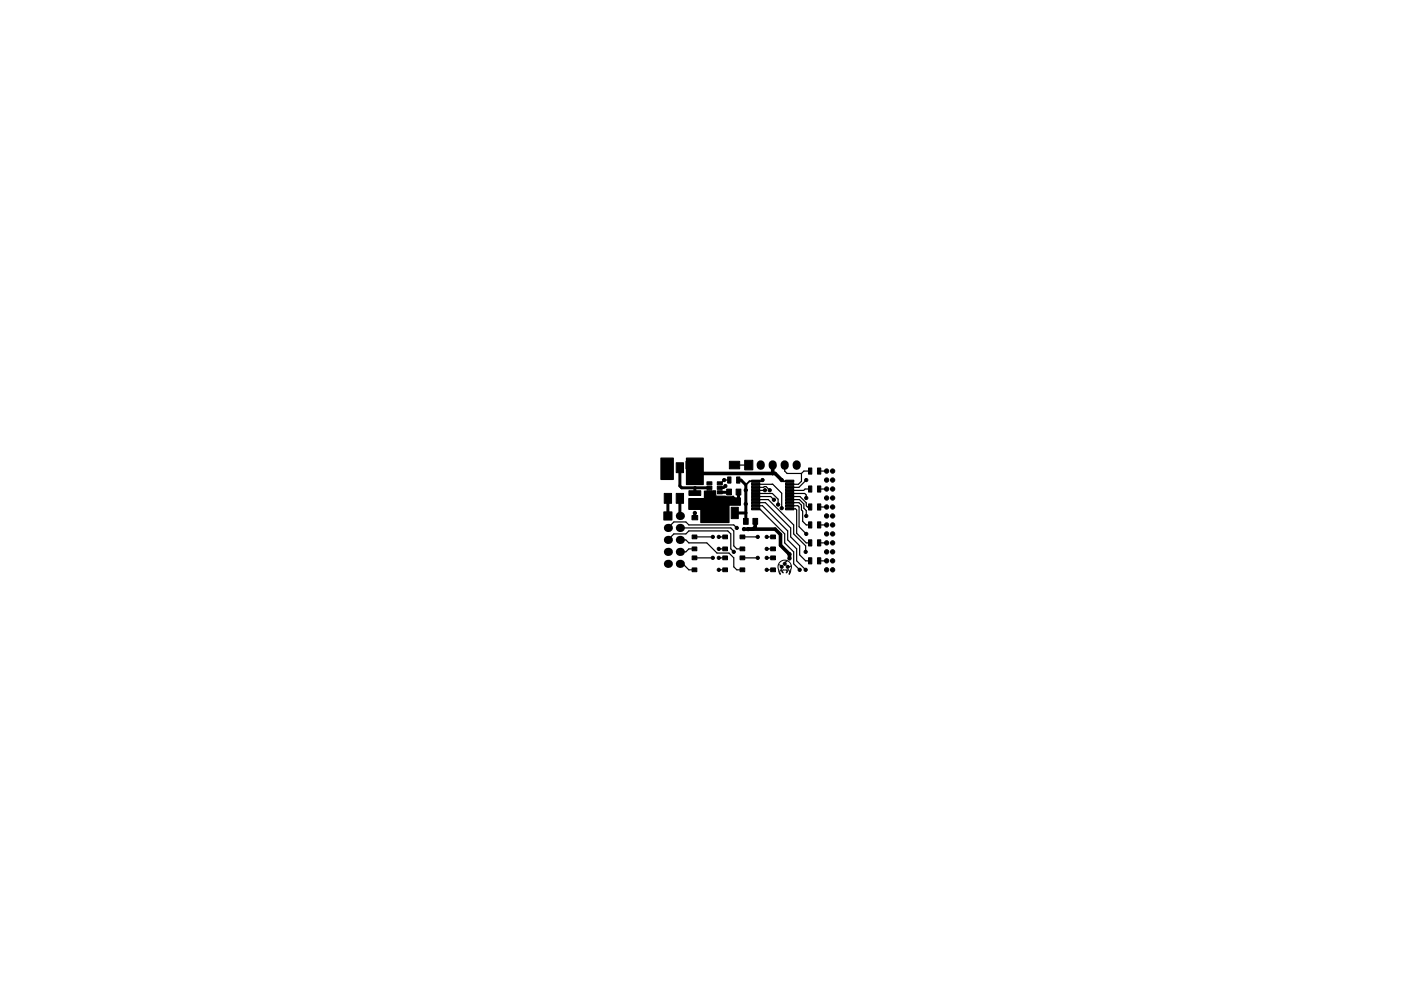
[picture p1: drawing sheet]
<svg xmlns="http://www.w3.org/2000/svg" width="297mm" height="210mm" viewBox="0 0 297 210" stroke-linecap="round" stroke-linejoin="round" font-family="sans-serif">
<path d="M165.1 119.9h.3l.2 .3M165.4 119.2a1.48 1.48 0 0 1 1.9 0 1.48 1.48 0 0 1 .3 1.9l-.3 .8 .1-.7a.23 .23 0 0 0-.2-.3 .23 .23 0 0 0-.2 .3l-.3 .3 .1-.1a.36 .36 0 0 0-.1-.5 .36 .36 0 0 0-.5 0 .33 .33 0 0 0-.3 .3 .33 .33 0 0 0 .2 .3l-.4-.3a.22 .22 0 0 0-.2-.3 .22 .22 0 0 0-.2 .3l.1 .7-.3-.5a1.98 1.98 0 0 1 .3-2.2zM166.9 118.9l-.5 .5M167.7 120.1l-.4 .2h-.3" fill="none" stroke="#000" stroke-width=".21"/>
<g fill="#000" stroke="#000" stroke-width=".21">
<path d="M140.8 98.2h1.6v2.1h-1.6zM143.4 98.2h1.5v2.1h-1.5zM145.4 97.9h2.2v1.6h-2.2zM154.6 97.9h2.2v1.6h-2.2zM157.9 97.7h1.7v2h-1.7zM171.4 99.3h.7v1.3h-.7zM173.3 99.3h.7v1.3h-.7zM140.7 108.6h1.8v1.7h-1.8zM140.8 104.7h1.6v2.1h-1.6zM143.4 104.7h1.5v2.1h-1.5zM146.7 106.1h1.2v.9h-1.2zM146.7 109.4h1.2v.9h-1.2z"/>
<path d="M146.7 116.1h1v.8h-1zM146.7 113.5h1v.8h-1zM146.7 118h1v.8h-1zM146.1 104.1h2.5v1h-2.5zM146.1 101.1h2.5v1h-2.5zM149.5 107.6h1.5v2.4h-1.5zM149.9 102.2h1v.7h-1zM149.9 104.1h1v.7h-1zM149.9 103.2h1v.6h-1zM152.1 104.1h1v.7h-1zM152.1 103.2h1v.6h-1zM152.1 102.2h1v.7h-1z"/>
<path d="M153.2 113.5h1v.8h-1zM153.2 116.1h1v.8h-1zM153.2 118h1v.8h-1zM154.3 101.2h.7v1.3h-.7zM155 107.6h1.5v2.4h-1.5zM154.1 103.8h1v1.2h-1zM156.2 101.2h.7v1.3h-.7zM156.1 103.8h1v1.2h-1zM157.6 110h1v1.2h-1zM156.9 116.1h1v.8h-1zM156.9 113.5h1v.8h-1zM156.9 118h1v.8h-1z"/>
<path d="M159.4 101.9h1.7v.4h-1.7zM159.4 102.5h1.7v.5h-1.7zM159.4 103.2h1.7v.4h-1.7zM159.4 103.8h1.7v.5h-1.7zM159.4 104.5h1.7v.4h-1.7zM159.4 105.1h1.7v.5h-1.7zM159.4 105.8h1.7v.4h-1.7zM159.4 106.4h1.7v.5h-1.7zM159.4 107.1h1.7v.4h-1.7zM159.4 107.7h1.7v.5h-1.7zM159.6 110h1v1.2h-1zM163.4 113.5h1v.8h-1z"/>
<path d="M163.4 116.1h1v.8h-1zM163.4 118h1v.8h-1zM166.6 107.7h1.7v.5h-1.7zM166.6 107.1h1.7v.4h-1.7zM166.6 106.4h1.7v.5h-1.7zM166.6 105.8h1.7v.4h-1.7zM166.6 105.1h1.7v.5h-1.7zM166.6 104.5h1.7v.4h-1.7zM166.6 103.8h1.7v.5h-1.7zM166.6 103.2h1.7v.4h-1.7zM166.6 102.5h1.7v.5h-1.7zM166.6 101.9h1.7v.4h-1.7z"/>
<path d="M171.4 103.1h.7v1.3h-.7zM171.4 106.9h.7v1.3h-.7zM171.4 110.7h.7v1.3h-.7zM171.4 114.5h.7v1.3h-.7zM171.4 118.3h.7v1.3h-.7zM173.3 103.1h.7v1.3h-.7zM173.3 106.9h.7v1.3h-.7zM173.3 110.7h.7v1.3h-.7zM173.3 114.5h.7v1.3h-.7zM173.3 118.3h.7v1.3h-.7zM146.7 120.5h1v.8h-1zM153.2 120.5h1v.8h-1z"/>
<path d="M156.9 120.5h1v.8h-1zM163.4 120.5h1v.8h-1z"/>
<circle cx="146.4" cy="99.9" r=".34"/>
<circle cx="175.3" cy="99.9" r=".46"/>
<circle cx="176.5" cy="99.9" r=".46"/>
<circle cx="141" cy="101.2" r=".3"/>
<circle cx="142.2" cy="101.2" r=".3"/>
<circle cx="147.3" cy="108.8" r=".34"/>
<circle cx="147.4" cy="100.5" r=".34"/>
<circle cx="151.1" cy="118.4" r=".34"/>
<circle cx="151.1" cy="113.9" r=".34"/>
<circle cx="152.4" cy="118.4" r=".34"/>
<circle cx="152.4" cy="116.5" r=".34"/>
<circle cx="152.4" cy="113.9" r=".34"/>
<circle cx="153.5" cy="101.8" r=".34"/>
<circle cx="153.8" cy="103.1" r=".34"/>
<circle cx="155.6" cy="117.1" r=".34"/>
<circle cx="156.2" cy="112" r=".34"/>
<circle cx="157.7" cy="112.3" r=".34"/>
<circle cx="158.1" cy="106.9" r=".34"/>
<circle cx="158.1" cy="104" r=".34"/>
<circle cx="158.6" cy="112.3" r=".34"/>
<circle cx="160.7" cy="118.4" r=".34"/>
<circle cx="160.7" cy="113.9" r=".34"/>
<circle cx="161.7" cy="101.8" r=".34"/>
<circle cx="162.2" cy="104" r=".34"/>
<circle cx="162.6" cy="113.9" r=".34"/>
<circle cx="162.6" cy="116.5" r=".34"/>
<circle cx="162.6" cy="118.4" r=".34"/>
<circle cx="163.2" cy="104" r=".34"/>
<circle cx="164.1" cy="106" r=".34"/>
<circle cx="165" cy="107.1" r=".34"/>
<circle cx="165.7" cy="107.8" r=".34"/>
<circle cx="165.7" cy="101.8" r=".34"/>
<circle cx="166.4" cy="119.6" r=".32"/>
<circle cx="167.4" cy="117.6" r=".34"/>
<circle cx="167.4" cy="118.5" r=".34"/>
<circle cx="170.8" cy="117.1" r=".34"/>
<circle cx="170.9" cy="101.8" r=".34"/>
<circle cx="170.9" cy="113.3" r=".34"/>
<circle cx="170.9" cy="105.7" r=".34"/>
<circle cx="170.9" cy="109.5" r=".34"/>
<circle cx="175.3" cy="101.8" r=".46"/>
<circle cx="175.3" cy="107.6" r=".46"/>
<circle cx="175.3" cy="109.5" r=".46"/>
<circle cx="175.3" cy="111.4" r=".46"/>
<circle cx="175.3" cy="113.3" r=".46"/>
<circle cx="175.3" cy="115.2" r=".46"/>
<circle cx="175.3" cy="117.1" r=".46"/>
<circle cx="175.3" cy="105.7" r=".46"/>
<circle cx="175.3" cy="119" r=".46"/>
<circle cx="175.3" cy="103.8" r=".46"/>
<circle cx="176.5" cy="109.5" r=".46"/>
<circle cx="176.5" cy="115.2" r=".46"/>
<circle cx="176.5" cy="103.8" r=".46"/>
<circle cx="176.5" cy="111.4" r=".46"/>
<circle cx="176.5" cy="117.1" r=".46"/>
<circle cx="176.5" cy="101.8" r=".46"/>
<circle cx="176.5" cy="105.7" r=".46"/>
<circle cx="176.5" cy="107.6" r=".46"/>
<circle cx="176.5" cy="113.3" r=".46"/>
<circle cx="176.5" cy="119" r=".46"/>
<circle cx="152.4" cy="120.9" r=".34"/>
<circle cx="162.6" cy="120.9" r=".34"/>
<circle cx="165.7" cy="120.3" r=".32"/>
<circle cx="167" cy="120.3" r=".32"/>
<circle cx="169.5" cy="120.9" r=".34"/>
<circle cx="170.8" cy="120.9" r=".34"/>
<circle cx="175.3" cy="120.9" r=".46"/>
<circle cx="176.5" cy="120.9" r=".46"/>
</g>
<g fill="#000">
<circle cx="141.6" cy="119.6" r=".86"/>
<circle cx="141.6" cy="114.5" r=".86"/>
<circle cx="141.6" cy="117.1" r=".86"/>
<circle cx="141.6" cy="112" r=".86"/>
<circle cx="144.1" cy="119.6" r=".86"/>
<circle cx="144.1" cy="114.5" r=".86"/>
<circle cx="144.1" cy="109.5" r=".86"/>
<circle cx="144.1" cy="112" r=".86"/>
<circle cx="144.1" cy="117.1" r=".86"/>
<circle cx="150.3" cy="106.6" r=".32"/>
</g>
<path d="M161.3 98.5v.3M163.8 98.5v.3M166.4 98.5v.3M168.9 98.5v.3" fill="none" stroke="#000" stroke-width="1.7"/>
<g fill="none" stroke="#000" stroke-width=".63">
<path d="M141.6 99.2v1.4l.6 .6M144.1 99.2v3.9l.4 .4h5.9M146.5 98.7l-.1 1.2M141.6 105.7v3.8M144.1 105.7v3.8M147.3 103.5v1.1M147.3 108.8v1M147.3 106.6h3M147.4 100.5l-.1 .1v1M150.4 104.4l-.1 4.4M154.6 104.4h-2M155.8 108.8h2.3"/>
<path d="M156.5 101.8h.6l1 1.1v7.7M156.6 104.4v1.5l-.4 .4h-5.9M158.1 104h.1"/>
</g>
<path d="M163.8 98.7v1.8M147.4 100.5h16.9l1.4 1.3M157.7 112.3h6.6l1.2 1.1v2.3l1.9 1.9v.9M160.1 110.6v1.2l-.5 .5" fill="none" stroke="#000" stroke-width=".76"/>
<path d="M161.7 101.8l-.3 .3h-2.5l-.8 .8M165.7 101.8l.3 .3h1.4" fill="none" stroke="#000" stroke-width=".38"/>
<path d="M153.8 103.1l-.4 .4h-.8M158.1 106.9h.1" fill="none" stroke="#000" stroke-width=".51"/>
<g fill="none" stroke="#000" stroke-width=".25">
<path d="M155.7 98.7h3M158.7 98.7h.1M166.4 98.7v1.2l.5 .6h3M171.8 99.9h-1.4l-.5 .6M173.7 99.9h1.6M141.6 112l1.3-1.3h2.5l.6 .7h9.6l.6 .6M141.6 114.5l1.3-1.2h2.5l.6-.7h8.3l.6 .7v3.2l.7 .6M144.1 112h10.8l.7 .6v3.2l.6 .7h1.2M144.1 119.6h.7l1.2 1.3h1.2M144.1 114.5h1.3l.6 .7h3.9l2.1 2.1h2.6l1 1.1v1.9l.6 .6h1.2M147.2 116.5h-1.2l-.6 .6h-1.3M147.2 113.9h3.9"/>
<path d="M147.2 118.4h3.9M152.4 116.5h1.3M152.4 113.9h1.3M152.4 118.4h1.3M154.6 101.8h-1.1l-.7 .7h-.2M157.4 113.9h3.3M157.4 118.4h3.3M160.2 105.3h3.2l.7 .7M160.2 103.4h1.7l.5-.2 .8 .8M160.2 104.7h3.6l1.2 1.2v1.2M160.2 102.7h3.6l1.9 1.9v3.2M160.2 107.9h.8l5.4 5.4v1.9l1.9 1.9v2.5l1.2 1.3"/>
<path d="M160.2 106.6h2.1l5.3 5.4v1.9l1.9 1.9v1.9l1.3 1.3h1M160.2 106h2.7l5.4 5.4v1.9l2.5 2.5v1.3M160.2 107.3h1.5l5.3 5.3v1.9l1.9 2v2.5l1.9 1.9M162.2 104h-2M162.6 116.5h1.3M162.6 113.9h1.3M162.6 118.4h1.3M163.7 102.7h.1M167.4 105.3h2.2l1.3 1.4v.6l.3 .3h.6M167.4 104.7h3.2l.3 .3v.7M167.4 106.6h2l.5 .6v1l.3 .3v2.1l.7 .8h.9M167.4 107.9h1.3l.2 .3v5l2 2h.9"/>
<path d="M167.4 106h2.1l.9 .9v.9l.5 .5v1.2M167.4 107.3h1.8l.2 .3v4.2l1.5 1.5M169.9 100.5v1.6l-.6 .6h-1.9M170.9 101.8l-1.5 1.6h-2M171.8 103.8h-1.1l-.3 .2h-3M173.7 111.4h1.6M173.7 115.2h1.6M173.7 103.8h1.6M173.7 107.6h1.6M173.7 119h1.6M152.4 120.9h1.3M162.6 120.9h1.3"/>
</g>
<path d="M140.1 97.2h2.6v4.5h-2.6zM145.5 97.2h3.6v5.6h-3.6zM146 105.8h3.3l.1-1.6 2.3-.1v.7l.2 .5h1.9l.3 .1 1.4-.1a.59 .59 0 0 0 .9 .2v-1.2l.3-.1v1.3l.3 .1v1.6h-2.4v3.7h-6v-2.8h-2.6z" fill="#000" stroke="#000" stroke-width=".25"/>
</svg>
